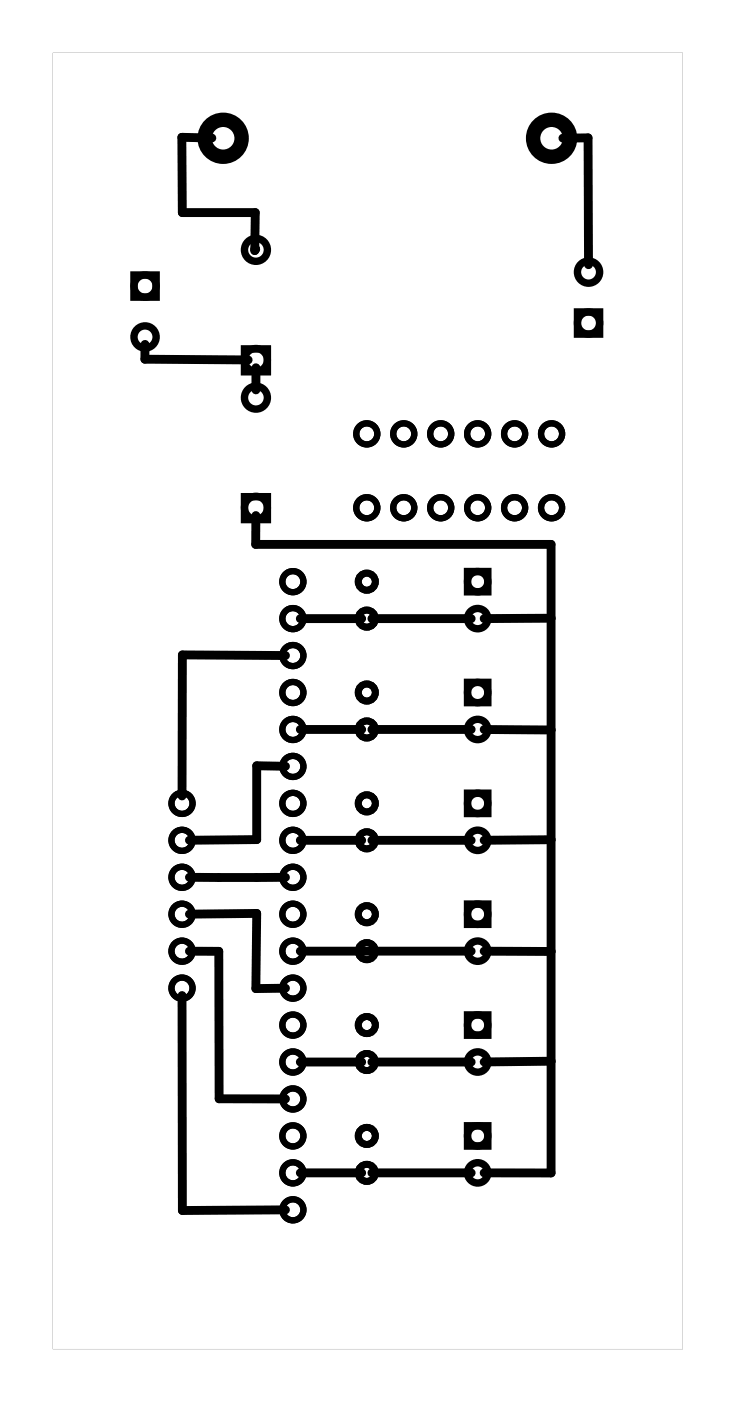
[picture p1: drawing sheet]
<svg xmlns="http://www.w3.org/2000/svg" width="50mm" height="96mm" viewBox="0 0 50 96" stroke-linecap="round" stroke-linejoin="round" font-family="sans-serif">
<g fill="#000">
<path d="M3.6 3.6v89.1h43.3v-89.1zM3.6 3.6h43.3v89.1h-43.3z"/>
<circle cx="17.6" cy="17.1" r=".3"/>
</g>
<g fill="none" stroke="#000" stroke-width=".51">
<path d="M9.2 18.9h1.5v1.5h-1.5zM16.8 34.1h1.6v1.6h-1.6zM16.8 24h1.6v1.6h-1.6zM32.1 39.3h1.4v1.4h-1.4zM39.7 21.4h1.5v1.6h-1.5zM32.1 46.9h1.4v1.4h-1.4zM32.1 54.5h1.4v1.4h-1.4zM32.1 62.1h1.4v1.4h-1.4zM32.1 69.8h1.4v1.4h-1.4zM32.1 77.4h1.4v1.4h-1.4z"/>
<circle cx="10" cy="19.7" r=".76"/>
<circle cx="17.6" cy="17.2" r=".79"/>
<circle cx="40.4" cy="18.7" r=".76"/>
<circle cx="10" cy="23.2" r=".76"/>
<circle cx="17.6" cy="34.9" r=".79"/>
<circle cx="17.6" cy="24.7" r=".79"/>
<circle cx="17.6" cy="27.3" r=".79"/>
<circle cx="32.8" cy="40" r=".7"/>
<circle cx="40.4" cy="22.2" r=".76"/>
<circle cx="32.8" cy="42.5" r=".7"/>
<circle cx="32.8" cy="50.1" r=".7"/>
<circle cx="32.8" cy="57.8" r=".7"/>
<circle cx="32.8" cy="55.2" r=".7"/>
<circle cx="32.8" cy="47.6" r=".7"/>
<circle cx="32.8" cy="73" r=".7"/>
<circle cx="32.8" cy="65.4" r=".7"/>
<circle cx="32.8" cy="70.5" r=".7"/>
<circle cx="32.8" cy="62.8" r=".7"/>
<circle cx="32.8" cy="78.1" r=".7"/>
<circle cx="32.8" cy="80.6" r=".7"/>
</g>
<g fill="none" stroke="#000" stroke-width=".43">
<circle cx="20.1" cy="40" r=".72"/>
<circle cx="25.2" cy="34.9" r=".72"/>
<circle cx="25.2" cy="29.8" r=".72"/>
<circle cx="27.7" cy="34.9" r=".72"/>
<circle cx="27.7" cy="29.8" r=".72"/>
<circle cx="30.3" cy="34.9" r=".72"/>
<circle cx="30.3" cy="29.8" r=".72"/>
<circle cx="32.8" cy="34.9" r=".72"/>
<circle cx="32.8" cy="29.8" r=".72"/>
<circle cx="35.4" cy="34.9" r=".72"/>
<circle cx="35.4" cy="29.8" r=".72"/>
<circle cx="37.9" cy="29.8" r=".72"/>
<circle cx="37.9" cy="34.9" r=".72"/>
<circle cx="12.5" cy="57.8" r=".72"/>
<circle cx="12.5" cy="55.2" r=".72"/>
<circle cx="20.1" cy="42.5" r=".72"/>
<circle cx="20.1" cy="45.1" r=".72"/>
<circle cx="20.1" cy="47.6" r=".72"/>
<circle cx="20.1" cy="57.8" r=".72"/>
<circle cx="20.1" cy="50.1" r=".72"/>
<circle cx="20.1" cy="52.7" r=".72"/>
<circle cx="20.1" cy="55.2" r=".72"/>
<circle cx="12.5" cy="60.3" r=".72"/>
<circle cx="12.5" cy="62.8" r=".72"/>
<circle cx="12.5" cy="65.4" r=".72"/>
<circle cx="12.5" cy="67.9" r=".72"/>
<circle cx="20.1" cy="73" r=".72"/>
<circle cx="20.1" cy="75.5" r=".72"/>
<circle cx="20.1" cy="78.1" r=".72"/>
<circle cx="20.1" cy="62.8" r=".72"/>
<circle cx="20.1" cy="60.3" r=".72"/>
<circle cx="20.1" cy="65.4" r=".72"/>
<circle cx="20.1" cy="67.9" r=".72"/>
<circle cx="20.1" cy="70.5" r=".72"/>
<circle cx="20.1" cy="80.6" r=".72"/>
<circle cx="20.1" cy="83.2" r=".72"/>
</g>
<g fill="none" stroke="#000" stroke-width=".99" stroke-linecap="butt">
<circle cx="15.3" cy="9.5" r="1.27"/>
<circle cx="37.9" cy="9.5" r="1.27"/>
</g>
<g fill="none" stroke="#000" stroke-width=".48">
<circle cx="25.2" cy="40" r=".59"/>
<circle cx="25.2" cy="55.2" r=".59"/>
<circle cx="25.2" cy="47.6" r=".59"/>
<circle cx="25.2" cy="57.8" r=".59"/>
<circle cx="25.2" cy="42.5" r=".59"/>
<circle cx="25.2" cy="50.1" r=".59"/>
<circle cx="25.2" cy="62.8" r=".59"/>
<circle cx="25.2" cy="70.5" r=".59"/>
<circle cx="25.2" cy="78.1" r=".59"/>
<circle cx="25.2" cy="65.4" r=".59"/>
<circle cx="25.2" cy="73" r=".59"/>
<circle cx="25.2" cy="80.6" r=".59"/>
</g>
<g fill="none" stroke="#000" stroke-width=".61">
<path d="M14.6 9.5l-2.1-.1v5.2h5v2.6l.1-.1M38.7 9.5h1.7v8.7M10 23.7v1h7.1M17.6 35.4v2h20.3v43.2h-4.6M17.6 25.3v1.5M19.6 45.1l-7.1-.1v9.7M19.6 52.7l-2-.1v5.1l-4.6 .1M20.6 57.8h4.3M20.6 50.1h4.3M20.6 42.5h4.3M25.6 57.8h6.8M25.6 50.1h6.8"/>
<path d="M25.6 42.5h6.8M33.3 50.1l4.6 .1M37.9 42.5h-4.6M37.9 57.7l-4.6 .1M12.5 68.4v14.8h7.1M13 60.3h6.6M13 62.8h4.6v5.2l2-.1M13 65.4h2l.1 10.1h4.5M20.6 73h4.3M20.6 65.4h11.8M25.6 73h6.8M33.3 65.4h4.6"/>
<path d="M37.9 73h-4.6M20.6 80.6h4.3M25.6 80.6h6.8"/>
</g>
</svg>
